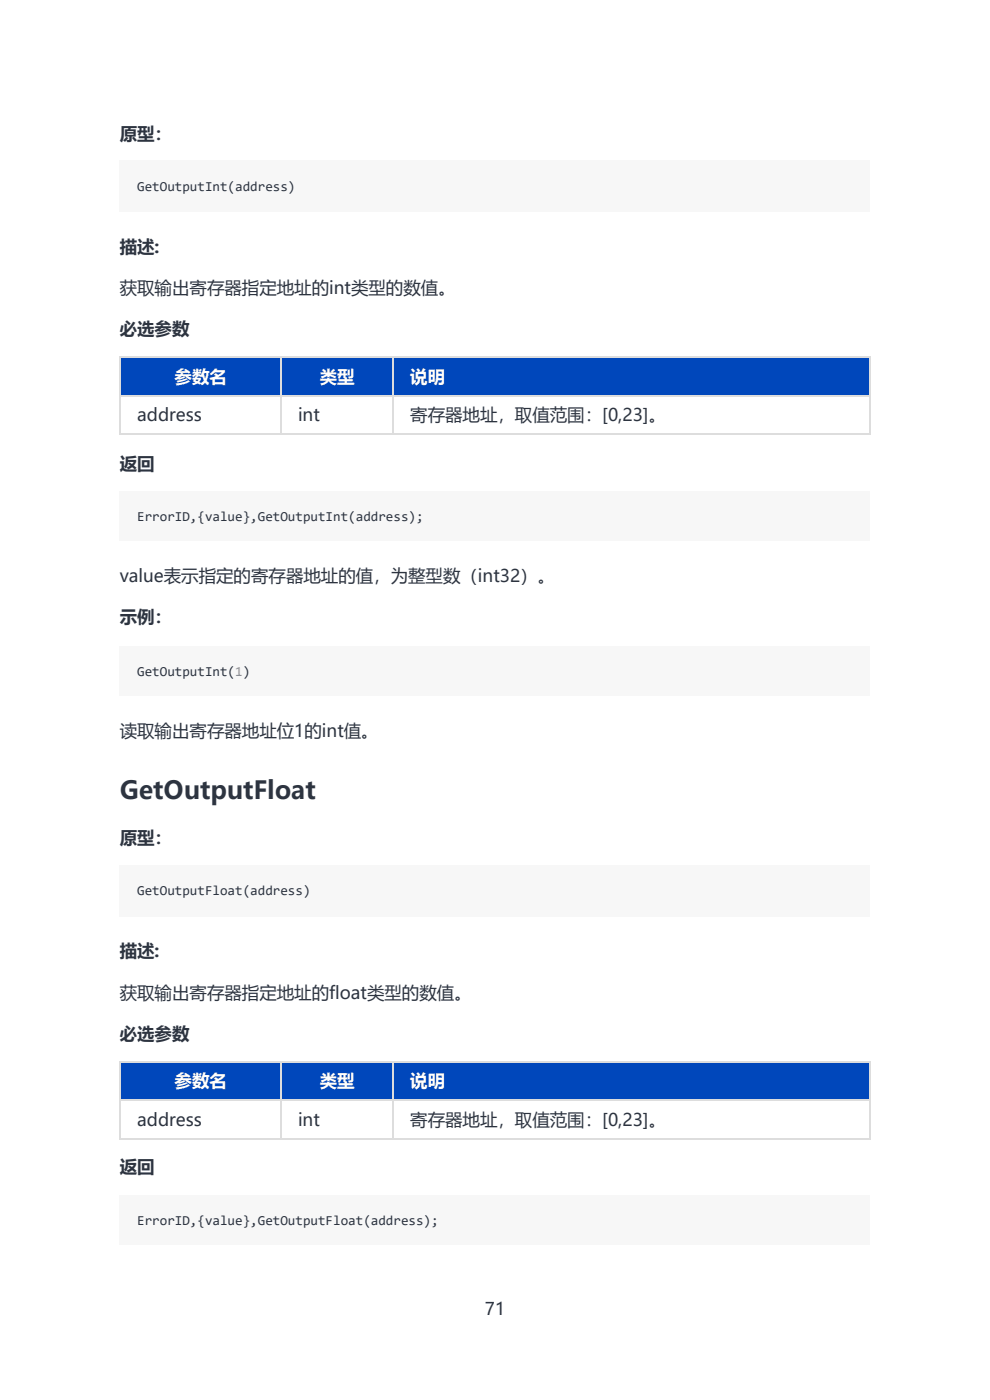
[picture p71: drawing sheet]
<svg xmlns="http://www.w3.org/2000/svg" width="210mm" height="297mm" viewBox="0 0 210 297" stroke-linecap="round" stroke-linejoin="round" font-family="sans-serif">
<defs><g id="words">
<text font-size="5.3" fill="#2d3440" x="25.4" y="169.5">GetOutputFloat</text>
<g font-size="3.7" fill="#2d3440">
<text x="25.4" y="29.6">原型：</text>
<text x="25.4" y="53.7">描述:</text>
<text x="25.4" y="62.4">获取输出寄存器指定地址的int类型的数值。</text>
<text x="25.4" y="71.1">必选参数</text>
<text x="29.1" y="89.4">address</text>
<text x="63.2" y="89.4">int</text>
<text x="87" y="89.4">寄存器地址，取值范围：[0,23]。</text>
<text x="25.4" y="99.7">返回</text>
<text x="25.4" y="123.5">value表示指定的寄存器地址的值，为整型数（int32）。</text>
<text x="25.4" y="132.2">示例：</text>
<text x="25.4" y="156.3">读取输出寄存器地址位1的int值。</text>
<text x="25.4" y="179">原型：</text>
<text x="25.4" y="203.1">描述:</text>
<text x="25.4" y="211.8">获取输出寄存器指定地址的float类型的数值。</text>
<text x="25.4" y="220.6">必选参数</text>
<text x="29.1" y="238.8">address</text>
<text x="63.2" y="238.8">int</text>
<text x="87" y="238.8">寄存器地址，取值范围：[0,23]。</text>
<text x="25.4" y="248.9">返回</text>
<text x="102.8" y="279">71</text>
</g>
<g font-size="3.7" fill="#fff">
<text x="37" y="81.2">参数名</text>
<text x="67.8" y="81.2">类型</text>
<text x="87" y="81.2">说明</text>
<text x="37" y="230.6">参数名</text>
<text x="67.8" y="230.6">类型</text>
<text x="87" y="230.6">说明</text>
</g>
<g font-size="2.9" fill="#2d3440">
<text x="29.1" y="40.4">GetOutputInt(address)</text>
<text x="29.1" y="110.5">ErrorID,{value},GetOutputInt(address);</text>
<text x="29.1" y="143.3">GetOutputInt(1)</text>
<text x="29.1" y="189.9">GetOutputFloat(address)</text>
<text x="29.1" y="259.9">ErrorID,{value},GetOutputFloat(address);</text>
</g>
</g></defs>
<path d="M25.4 34.1h159.2v10.9h-159.2z" fill="#f7f7f7"/>
<path d="M25.4 75.6h34.1v8.2h-34.1z" fill="#fff"/>
<path d="M25.4 75.6h34.1v8.2h-34.1z" fill="#0047bb"/>
<path d="M59.5 75.6h23.8v8.2h-23.8z" fill="#fff"/>
<path d="M59.5 75.6h23.8v8.2h-23.8z" fill="#0047bb"/>
<path d="M83.3 75.6h101v8.2h-101z" fill="#fff"/>
<path d="M83.3 75.6h101v8.2h-101z" fill="#0047bb"/>
<g fill="#fff">
<path d="M25.4 83.8h34.1v8.2h-34.1z"/>
<path d="M59.5 83.8h23.8v8.2h-23.8z"/>
<path d="M83.3 83.8h101v8.2h-101z"/>
</g>
<path d="M25.4 75.8h159.2M25.5 75.6v16.7M59.6 75.6v16.7M83.4 75.6v16.7M184.5 75.6v16.7M25.4 84h159.2M25.4 92.2h159.2" fill="none" stroke="#ddd" stroke-width=".26"/>
<g fill="#f7f7f7">
<path d="M25.4 104.2h159.2v10.6h-159.2z"/>
<path d="M25.4 137h159.2v10.6h-159.2z"/>
<path d="M25.4 183.5h159.2v10.9h-159.2z"/>
</g>
<path d="M25.4 225.1h34.1v8.2h-34.1z" fill="#fff"/>
<path d="M25.4 225.1h34.1v8.2h-34.1z" fill="#0047bb"/>
<path d="M59.5 225.1h23.8v8.2h-23.8z" fill="#fff"/>
<path d="M59.5 225.1h23.8v8.2h-23.8z" fill="#0047bb"/>
<path d="M83.3 225.1h101v8.2h-101z" fill="#fff"/>
<path d="M83.3 225.1h101v8.2h-101z" fill="#0047bb"/>
<g fill="#fff">
<path d="M25.4 233.3h34.1v8.2h-34.1z"/>
<path d="M59.5 233.3h23.8v8.2h-23.8z"/>
<path d="M83.3 233.3h101v8.2h-101z"/>
</g>
<path d="M25.4 233.4h159.2M25.4 225.2h159.2M25.5 225.1v16.6M59.6 225.1v16.6M83.4 225.1v16.6M184.5 225.1v16.6M25.4 241.6h159.2" fill="none" stroke="#ddd" stroke-width=".26"/>
<g fill="#f7f7f7">
<path d="M25.4 253.6h159.2v10.6h-159.2z"/>
<path d="M29.1 37.8h33.6v3.5h-33.6z"/>
<path d="M29.1 107.9h60.8v3.4h-60.8z"/>
<path d="M29.1 140.7h24.1v3.4h-24.1z"/>
<path d="M29.1 187.2h36.8v3.5h-36.8z"/>
<path d="M29.1 257.3h64v3.5h-64z"/>
</g>
<use href="#words"/>
</svg>
